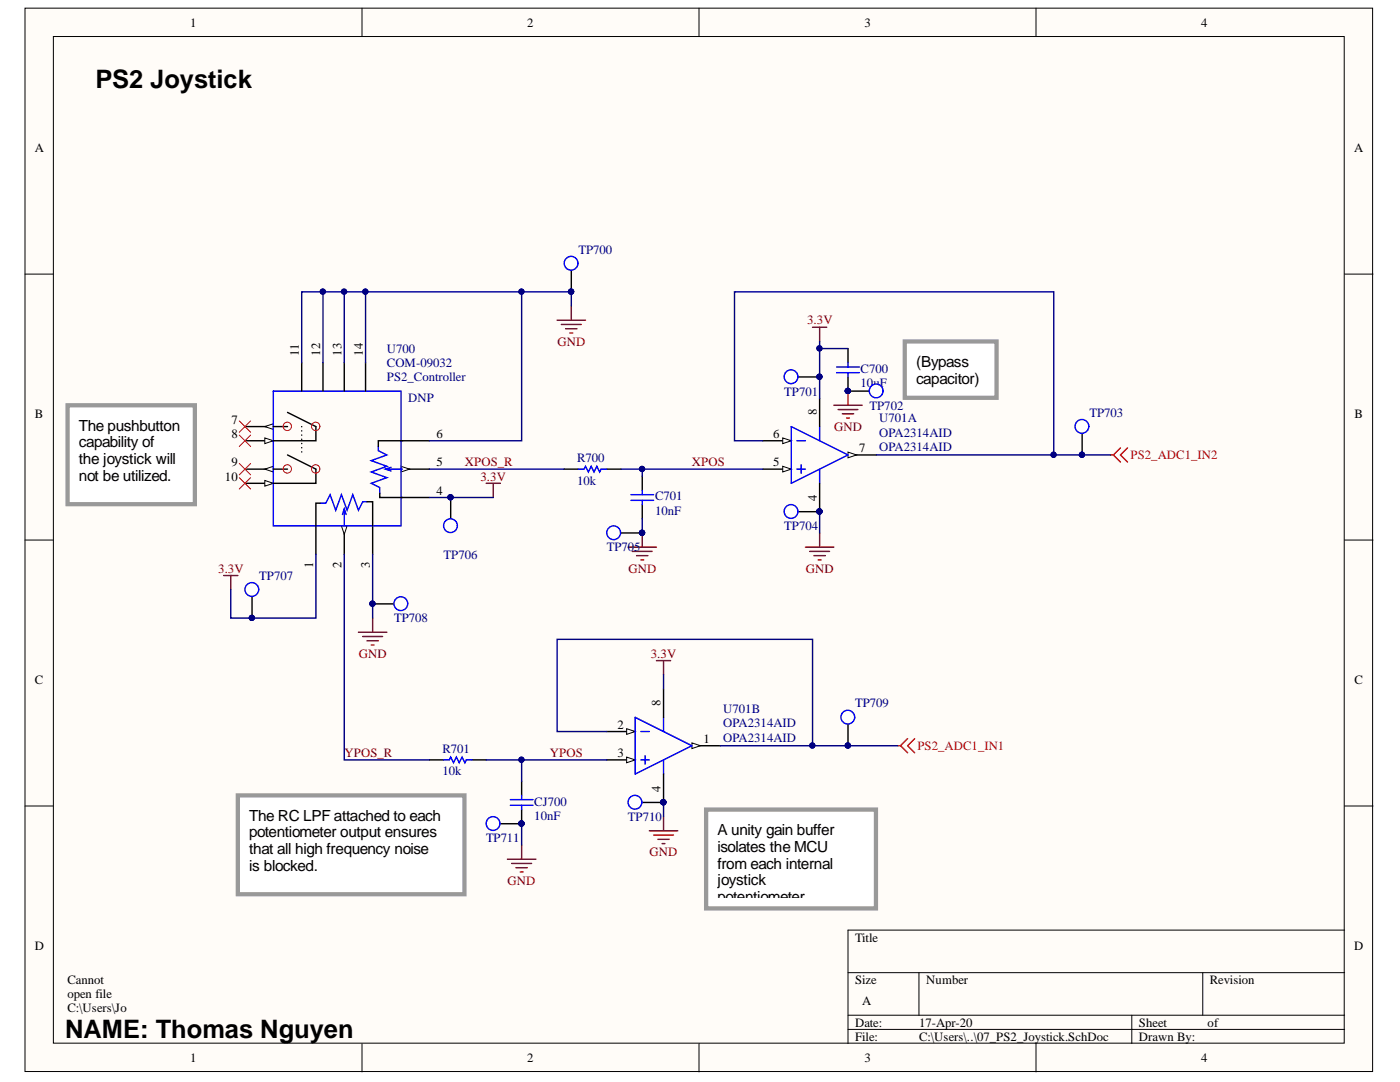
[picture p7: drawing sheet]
<svg xmlns="http://www.w3.org/2000/svg" width="279mm" height="216mm" viewBox="0 0 279 216" stroke-linecap="round" stroke-linejoin="round" font-family="sans-serif">
<defs><g id="words">
<g font-size="5.1">
<text x="19" y="17.5">PS2 Joystick</text>
<text x="13" y="207.1">NAME: Thomas Nguyen</text>
</g>
<g font-size="3.1">
<text x="182.8" y="73.2">(Bypass</text>
<text x="182.8" y="76.5">capacitor)</text>
<text x="15.8" y="85.9">The pushbutton</text>
<text x="15.8" y="89.3">capability of</text>
<text x="15.8" y="92.6">the joystick will</text>
<text x="15.8" y="96">not be utilized.</text>
<text x="49.7" y="163.7">The RC LPF attached to each</text>
<text x="49.7" y="167.1">potentiometer output ensures</text>
<text x="143.2" y="166.6">A unity gain buffer</text>
<text x="49.7" y="170.5">that all high frequency noise</text>
<text x="49.7" y="173.8">is blocked.</text>
<text x="143.2" y="169.9">isolates the MCU</text>
<text x="143.2" y="173.3">from each internal</text>
<text x="143.2" y="176.7">joystick</text>
<text x="143.2" y="180">potentiometer.</text>
</g>
<g font-size="2.5">
<text x="38" y="5.3">1</text>
<text x="105.2" y="5.3">2</text>
<text x="172.5" y="5.3">3</text>
<text x="239.7" y="5.3">4</text>
<text x="6.9" y="30.4">A</text>
<text x="270.3" y="30.4">A</text>
<text x="59.6" y="71" transform="rotate(-90 59.6 71)">11</text>
<text x="63.9" y="71" transform="rotate(-90 63.9 71)">12</text>
<text x="68.2" y="71" transform="rotate(-90 68.2 71)">13</text>
<text x="72.4" y="71" transform="rotate(-90 72.4 71)">14</text>
<text x="6.9" y="83.5">B</text>
<text x="163" y="82.8" transform="rotate(-90 163 82.8)">8</text>
<text x="270.3" y="83.5">B</text>
<text x="46.2" y="84.6">7</text>
<text x="46.2" y="87.4">8</text>
<text x="87.1" y="87.4">6</text>
<text x="154.3" y="87.4">6</text>
<text x="44.9" y="95.9">10</text>
<text x="46.2" y="93">9</text>
<text x="87.1" y="93">5</text>
<text x="154.3" y="93">5</text>
<text x="171.5" y="90.3">7</text>
<text x="87.1" y="98.7">4</text>
<text x="163" y="100" transform="rotate(-90 163 100)">4</text>
<text x="62.5" y="113.2" transform="rotate(-90 62.5 113.2)">1</text>
<text x="68.2" y="113.2" transform="rotate(-90 68.2 113.2)">2</text>
<text x="73.8" y="113.2" transform="rotate(-90 73.8 113.2)">3</text>
<text x="6.9" y="136.6">C</text>
<text x="270.3" y="136.6">C</text>
<text x="131.8" y="140.9" transform="rotate(-90 131.8 140.9)">8</text>
<text x="123.2" y="145.4">2</text>
<text x="140.4" y="148.2">1</text>
<text x="123.2" y="151.1">3</text>
<text x="131.8" y="158" transform="rotate(-90 131.8 158)">4</text>
<text x="6.9" y="189.6">D</text>
<text x="170.6" y="187.9">Title</text>
<text x="270.3" y="189.6">D</text>
<text x="13.4" y="196.4">Cannot</text>
<text x="170.6" y="196.4">Size</text>
<text x="184.9" y="196.4">Number</text>
<text x="241.4" y="196.4">Revision</text>
<text x="13.4" y="199.2">open file</text>
<text x="13.4" y="202">C:\Users\Jo</text>
<text x="172.1" y="200.6">A</text>
<text x="13.4" y="204.9">e</text>
<text x="13.4" y="207.6">Krachey\B</text>
<text x="170.6" y="204.9">Date:</text>
<text x="170.6" y="207.6">File:</text>
<text x="183.4" y="204.9">17-Apr-20</text>
<text x="183.4" y="207.6">C:\Users\..\07_PS2_Joystick.SchDoc</text>
<text x="227.3" y="204.9">Sheet</text>
<text x="227.3" y="207.6">Drawn By:</text>
<text x="241" y="204.9">of</text>
<text x="13.4" y="213.3">ECE315\20</text>
<text x="38" y="212">1</text>
<text x="105.2" y="212">2</text>
<text x="172.5" y="212">3</text>
<text x="239.7" y="212">4</text>
</g>
<g font-size="2.5" fill="#000080">
<text x="115.4" y="50.6">TP700</text>
<text x="77.2" y="70.4">U700</text>
<text x="77.2" y="76.1">PS2_Controller</text>
<text x="77.2" y="73.3">COM-09032</text>
<text x="171.7" y="77.2">10uF</text>
<text x="171.7" y="74.4">C700</text>
<text x="81.4" y="80.3">DNP</text>
<text x="156.5" y="78.9">TP701</text>
<text x="173.5" y="81.7">TP702</text>
<text x="217.4" y="83.2">TP703</text>
<text x="175.5" y="89.9">OPA2314AID</text>
<text x="175.5" y="84.3">U701A</text>
<text x="175.5" y="87.1">OPA2314AID</text>
<text x="115.2" y="92.2">R700</text>
<text x="115.2" y="96.8">10k</text>
<text x="130.7" y="99.8">C701</text>
<text x="130.7" y="102.7">10nF</text>
<text x="156.5" y="105.8">TP704</text>
<text x="88.5" y="111.5">TP706</text>
<text x="121.1" y="110">TP705</text>
<text x="51.8" y="115.7">TP707</text>
<text x="78.6" y="124.1">TP708</text>
<text x="144.3" y="142.3">U701B</text>
<text x="170.6" y="141.1">TP709</text>
<text x="144.3" y="148">OPA2314AID</text>
<text x="144.3" y="145.1">OPA2314AID</text>
<text x="88.3" y="154.7">10k</text>
<text x="88.3" y="150.3">R701</text>
<text x="106.6" y="160.7">CJ700</text>
<text x="106.6" y="163.5">10nF</text>
<text x="125.3" y="163.8">TP710</text>
<text x="97" y="168.1">TP711</text>
</g>
<g font-size="2.5" fill="#800000">
<text x="161.1" y="64.7">3.3V</text>
<text x="111.3" y="69">GND</text>
<text x="166.5" y="86">GND</text>
<text x="92.8" y="93">XPOS_R</text>
<text x="95.9" y="95.9">3.3V</text>
<text x="138.1" y="93">XPOS</text>
<text x="43.5" y="114.3">3.3V</text>
<text x="125.4" y="114.3">GND</text>
<text x="160.8" y="114.3">GND</text>
<text x="71.6" y="131.2">GND</text>
<text x="129.9" y="131.2">3.3V</text>
<text x="68.7" y="151.1">YPOS_R</text>
<text x="109.8" y="151.1">YPOS</text>
<text x="129.6" y="170.9">GND</text>
<text x="101.3" y="176.5">GND</text>
</g>
<g font-size="2.5" fill="#f00">
<text x="225.6" y="91.6">PS2_ADC1_IN2</text>
<text x="183.1" y="149.7">PS2_ADC1_IN1</text>
</g>
</g></defs>
<g fill="#fffcf8" stroke="#000" stroke-width=".2">
<path d="M5 1.6h268.9v212.2h-268.9z"/>
<path d="M10.7 7.3h257.6v200.9h-257.6z"/>
</g>
<g fill="none" stroke="#000" stroke-width=".2">
<path d="M72.2 1.6v5.7M139.5 1.6v5.7M206.8 1.6v5.7M5 54.7h5.7M268.4 54.7h5.6M5 107.8h5.7M268.4 107.8h5.6M5 160.8h5.7M268.4 160.8h5.6M169.2 194.1h99.2M183.4 194.1v8.5M240 194.1v8.5"/>
<path d="M268.4 185.6h-99.2v22.6M72.2 208.2v5.7M139.5 208.2v5.7M169.2 202.6h99.2M169.2 205.4h99.2M206.8 208.2v5.7M225.9 202.6v5.6"/>
</g>
<path d="M140.9 161.5h33.9v19.8h-33.9z" fill="#fff" stroke="#999" stroke-width=".85"/>
<path d="M63 104.9v5.7M68.7 104.9v5.7" fill="none" stroke="#000" stroke-width=".28"/>
<path d="M68.1 104.9h1.2l-.6 1.7z" fill="#fffcf8"/>
<path d="M68.1 104.9h1.2l-.6 1.7z" fill="none" stroke="#000" stroke-width=".2"/>
<path d="M80 99.3h5.7M80 93.6h5.7M74.4 104.9v5.7" fill="none" stroke="#000" stroke-width=".28"/>
<path d="M80 93l1.7 .6-1.7 .6z" fill="#fffcf8"/>
<path d="M80 93l1.7 .6-1.7 .6z" fill="none" stroke="#000" stroke-width=".2"/>
<path d="M48.9 85.1h5.6M80 87.9h5.7" fill="none" stroke="#000" stroke-width=".28"/>
<path d="M52.8 85.1l1.7-.5v1.1z" fill="#fffcf8"/>
<path d="M52.8 85.1l1.7-.5v1.1z" fill="none" stroke="#000" stroke-width=".2"/>
<path d="M48.9 87.9h5.6" fill="none" stroke="#000" stroke-width=".28"/>
<path d="M52.8 87.4l1.7 .5-1.7 .6z" fill="#fffcf8"/>
<path d="M52.8 87.4l1.7 .5-1.7 .6z" fill="none" stroke="#000" stroke-width=".2"/>
<path d="M48.9 93.6h5.6" fill="none" stroke="#000" stroke-width=".28"/>
<path d="M52.8 93.6l1.7-.6v1.2z" fill="#fffcf8"/>
<path d="M52.8 93.6l1.7-.6v1.2z" fill="none" stroke="#000" stroke-width=".2"/>
<path d="M48.9 96.4h5.6" fill="none" stroke="#000" stroke-width=".28"/>
<path d="M52.8 95.9l1.7 .5-1.7 .6z" fill="#fffcf8"/>
<path d="M52.8 95.9l1.7 .5-1.7 .6z" fill="none" stroke="#000" stroke-width=".2"/>
<path d="M54.5 78h25.5v26.9h-25.5zM75.5 89.1v.8l1.7 .9-3.1 1.1 3.1 1.1-3.1 1.2 3.1 1.1-3.1 1.1 1.7 .9v1.1M76.9 93.6h3.4M78.1 93.2l-1.2 .4 1.2 .4M68.3 102.7l.4-1.2 .4 1.2M68.7 101.5v3.4M73.2 100.1h-.8l-.9 1.7-1.1-3.1-1.1 3.1-1.2-3.1-1.1 3.1-1.1-3.1-.9 1.7h-1.1" fill="none" stroke="#00f" stroke-width=".28"/>
<path d="M60.2 72.4v5.6M64.5 72.4v5.6M68.7 72.4v5.6M73 72.4v5.6M54.5 85.1h2.9M54.5 93.6h2.9M57.4 82.3l5.6 2.8v2.8h-8.5M57.4 90.8l5.6 2.8v2.8h-8.5M75.8 98.4v.9h4.5M80.3 87.9h-4.8v1.2M63.9 100.4h-.9v4.5M73.2 100.1h1.2v4.8" fill="none" stroke="#000" stroke-width=".28"/>
<g fill="none" stroke="#f00" stroke-width=".2">
<path d="M47.8 95.3l2.2 2.3M47.8 92.5l2.2 2.2M47.8 86.8l2.2 2.3M47.8 84l2.2 2.3M50 95.3l-2.2 2.3M50 92.5l-2.2 2.2M50 86.8l-2.2 2.3M50 84l-2.2 2.3"/>
<circle cx="57.3" cy="85.1" r=".84"/>
<circle cx="57.3" cy="93.6" r=".84"/>
<circle cx="63" cy="85.1" r=".84"/>
<circle cx="63" cy="93.6" r=".84"/>
</g>
<path d="M60.2 85.1v5.7" fill="none" stroke="#000" stroke-width=".28" stroke-dasharray="0 .8"/>
<g fill="#fff" stroke="#999" stroke-width=".85">
<path d="M47.5 158.7h45.2v19.7h-45.2z"/>
<path d="M13.5 80.9h25.4v19.7h-25.4z"/>
</g>
<g fill="none" stroke="#800000" stroke-width=".28">
<path d="M111.2 63.9h5.6M112 64.7h4M112.9 65.6h2.2M113.7 66.4h.6M114 61.1v2.8M162.2 65.3h2.8M163.6 65.3v2.8M97 96.4h2.9M98.4 96.4v2.9M44.6 114.8h2.9M46.1 114.8v2.9M125.3 109.2h5.7"/>
<path d="M126.2 110h4M127 110.9h2.3M127.9 111.7h.6M128.2 106.3v2.9M160.7 109.2h5.7M161.6 110h4M162.4 110.9h2.3M163.3 111.7h.6M163.6 106.3v2.9M71.5 126.2h5.7M72.4 127h4M73.2 127.9h2.3"/>
<path d="M74.1 128.7h.6M74.4 123.3v2.9M131 131.8h2.8M132.4 131.8v2.8M101.3 171.4h5.6M102.1 172.3h4M103 173.1h2.2M103.8 174h.6M104.1 168.6v2.8M129.6 165.8h5.7M130.4 166.6h4M131.3 167.5h2.3"/>
<path d="M132.1 168.3h.6M132.4 163v2.8"/>
</g>
<circle cx="128.1" cy="106.3" r=".52" fill="#000080" stroke="#000080" stroke-width=".2"/>
<path d="M169.2 90.8h5.7" fill="none" stroke="#000" stroke-width=".28"/>
<path d="M169.2 90.2l1.7 .6-1.7 .5z" fill="#fffcf8"/>
<path d="M169.2 90.2l1.7 .6-1.7 .5z" fill="none" stroke="#000" stroke-width=".2"/>
<path d="M152.2 93.6h5.7" fill="none" stroke="#000" stroke-width=".28"/>
<path d="M156.2 93l1.7 .6-1.7 .6z" fill="#fffcf8"/>
<path d="M156.2 93l1.7 .6-1.7 .6z" fill="none" stroke="#000" stroke-width=".2"/>
<path d="M152.2 87.9h5.7" fill="none" stroke="#000" stroke-width=".28"/>
<path d="M156.2 87.4l1.7 .5-1.7 .6z" fill="#fffcf8"/>
<path d="M156.2 87.4l1.7 .5-1.7 .6z" fill="none" stroke="#000" stroke-width=".2"/>
<path d="M157.9 85.1l11.3 5.7-11.3 5.6zM159 87.9h1.7M159 93.6h1.7M159.9 92.8v1.7M163.6 85.1v2.8M163.6 93.6v2.8" fill="none" stroke="#00f" stroke-width=".28"/>
<path d="M163.6 79.5v5.6M163.6 96.4v5.7M138.1 148.8h5.7" fill="none" stroke="#000" stroke-width=".28"/>
<circle cx="163.5" cy="102.1" r=".52" fill="#000080" stroke="#000080" stroke-width=".2"/>
<path d="M138.1 148.2l1.7 .6-1.7 .6z" fill="#fffcf8"/>
<path d="M138.1 148.2l1.7 .6-1.7 .6z" fill="none" stroke="#000" stroke-width=".2"/>
<path d="M121.1 151.6h5.7" fill="none" stroke="#000" stroke-width=".28"/>
<path d="M125.1 151.1l1.7 .5-1.7 .6z" fill="#fffcf8"/>
<path d="M125.1 151.1l1.7 .5-1.7 .6z" fill="none" stroke="#000" stroke-width=".2"/>
<path d="M121.1 146h5.7" fill="none" stroke="#000" stroke-width=".28"/>
<path d="M125.1 145.4l1.7 .6-1.7 .5z" fill="#fffcf8"/>
<path d="M125.1 145.4l1.7 .6-1.7 .5z" fill="none" stroke="#000" stroke-width=".2"/>
<g fill="none" stroke="#00f" stroke-width=".28">
<path d="M167 74.4h4.5M167 73.2h4.5M169.2 72.4v.8M169.2 74.4v.8M115.4 93.6h1.2l.2-.6 .6 1.2 .6-1.2 .5 1.2 .6-1.2 .6 1.2 .3-.6h1.1M125.9 98.7h4.5M125.9 99.8h4.5M128.2 97.9v.8M128.2 99.8v.9M88.5 151.6h1.2l.2-.5 .6 1.1 .6-1.1 .5 1.1 .6-1.1 .6 1.1 .3-.6h1.1M101.8 159.6h4.6M104.1 158.7v.9"/>
<path d="M126.8 143.1l11.3 5.7-11.3 5.7zM127.9 146h1.7M127.9 151.6h1.7M128.7 150.8v1.7M132.4 143.1v2.9M132.4 151.6v2.9M101.8 160.7h4.6M104.1 160.7v.8"/>
</g>
<path d="M169.2 69.6v2.8M169.2 75.2v2.8M112.6 93.6h2.8M121.1 93.6h2.8M128.2 95v2.9M128.2 100.7v2.8M132.4 137.5v5.6M85.7 151.6h2.8M94.2 151.6h2.8M104.1 155.9v2.8M132.4 154.5v5.6M104.1 161.5v2.9" fill="none" stroke="#000" stroke-width=".28"/>
<g fill="#000080" stroke="#000080" stroke-width=".2">
<circle cx="132.4" cy="160.1" r=".52"/>
<circle cx="104.1" cy="164.3" r=".52"/>
<circle cx="169.2" cy="78" r=".52"/>
</g>
<path d="M221.6 90.8h.6M222.2 90.8l1.4 1.4M223.6 89.4l-1.4 1.4M225 89.4l-1.4 1.4 1.4 1.4M179.1 148.8h.6M179.7 148.8l1.4 1.4M181.1 147.4l-1.4 1.4M182.5 147.4l-1.4 1.4 1.4 1.4" fill="none" stroke="#f00" stroke-width=".28"/>
<path d="M169.2 78v2.9M166.4 80.9h5.7M167.3 81.7h3.9M168.1 82.6h2.3M169 83.4h.5" fill="none" stroke="#800000" stroke-width=".28"/>
<path d="M180.6 68.1h18.3v11.3h-18.3z" fill="#fff" stroke="#999" stroke-width=".85"/>
<path d="M216 85.1v5.7" fill="none" stroke="#000" stroke-width=".28"/>
<circle cx="215.9" cy="90.7" r=".52" fill="#000080" stroke="#000080" stroke-width=".2"/>
<circle cx="215.9" cy="85.1" r="1.37" fill="#fff" stroke="#00f" stroke-width=".28"/>
<g fill="#000080" stroke="#000080" stroke-width=".2">
<circle cx="215.9" cy="90.7" r=".52"/>
<circle cx="169.2" cy="148.8" r=".52"/>
</g>
<path d="M169.2 143.1v5.7" fill="none" stroke="#000" stroke-width=".28"/>
<circle cx="169.2" cy="143.1" r="1.37" fill="#fff" stroke="#00f" stroke-width=".28"/>
<g fill="#000080" stroke="#000080" stroke-width=".2">
<circle cx="169.2" cy="148.8" r=".52"/>
<circle cx="163.5" cy="69.5" r=".52"/>
<circle cx="163.5" cy="75.2" r=".52"/>
<circle cx="50.3" cy="123.3" r=".52"/>
<circle cx="64.4" cy="58.2" r=".52"/>
<circle cx="68.7" cy="58.2" r=".52"/>
<circle cx="72.9" cy="58.2" r=".52"/>
<circle cx="104.1" cy="58.2" r=".52"/>
<circle cx="114" cy="58.2" r=".52"/>
<circle cx="89.9" cy="99.2" r=".52"/>
<circle cx="104.1" cy="151.6" r=".52"/>
<circle cx="162.1" cy="148.8" r=".52"/>
<circle cx="128.1" cy="93.6" r=".52"/>
<circle cx="210.3" cy="90.7" r=".52"/>
<circle cx="215.9" cy="90.7" r=".52"/>
<circle cx="74.3" cy="120.5" r=".52"/>
<circle cx="104.1" cy="164.3" r=".52"/>
<circle cx="128.1" cy="106.3" r=".52"/>
<circle cx="132.4" cy="160.1" r=".52"/>
<circle cx="163.5" cy="102.1" r=".52"/>
</g>
<g fill="none" stroke="#000080" stroke-width=".28">
<path d="M64.5 58.2v14.2M68.7 58.2v14.2M73 58.2v14.2M104.1 58.2v29.7h-18.4M114 61.1v-2.9h-53.8v14.2M163.6 68.1v11.4M163.6 69.6h5.6M85.7 99.3h12.7M85.7 93.6h26.9M123.9 93.6h28.3M128.2 93.6v1.4M152.2 87.9h-5.6v-29.7h63.7v32.6"/>
<path d="M174.9 90.8h46.7M63 110.6v12.7h-16.9v-5.6M68.7 110.6v41h17M74.4 110.6v12.7M128.2 103.5v2.8M163.6 102.1v4.2M132.4 134.6v2.9M97 151.6h24.1M104.1 151.6v4.3M121.1 146h-9.9v-18.4h51v21.2M143.8 148.8h35.3M104.1 164.4v4.2"/>
<path d="M132.4 160.1v2.9"/>
</g>
<path d="M50.3 117.7v5.6" fill="none" stroke="#000" stroke-width=".28"/>
<circle cx="50.3" cy="117.6" r="1.37" fill="#fff" stroke="#00f" stroke-width=".28"/>
<g fill="#000080" stroke="#000080" stroke-width=".2">
<circle cx="50.3" cy="123.3" r=".52"/>
<circle cx="104.1" cy="164.3" r=".52"/>
</g>
<path d="M98.4 164.4h5.7" fill="none" stroke="#000" stroke-width=".28"/>
<circle cx="98.4" cy="164.3" r="1.37" fill="#fff" stroke="#00f" stroke-width=".28"/>
<g fill="#000080" stroke="#000080" stroke-width=".2">
<circle cx="104.1" cy="164.3" r=".52"/>
<circle cx="132.4" cy="160.1" r=".52"/>
</g>
<path d="M126.8 160.1h5.6" fill="none" stroke="#000" stroke-width=".28"/>
<circle cx="126.7" cy="160.1" r="1.37" fill="#fff" stroke="#00f" stroke-width=".28"/>
<g fill="#000080" stroke="#000080" stroke-width=".2">
<circle cx="132.4" cy="160.1" r=".52"/>
<circle cx="114" cy="58.2" r=".52"/>
</g>
<path d="M114 52.6v5.6" fill="none" stroke="#000" stroke-width=".28"/>
<circle cx="114" cy="52.5" r="1.37" fill="#fff" stroke="#00f" stroke-width=".28"/>
<g fill="#000080" stroke="#000080" stroke-width=".2">
<circle cx="114" cy="58.2" r=".52"/>
<circle cx="163.5" cy="75.2" r=".52"/>
</g>
<path d="M157.9 75.2h5.7" fill="none" stroke="#000" stroke-width=".28"/>
<circle cx="157.9" cy="75.2" r="1.37" fill="#fff" stroke="#00f" stroke-width=".28"/>
<g fill="#000080" stroke="#000080" stroke-width=".2">
<circle cx="163.5" cy="75.2" r=".52"/>
<circle cx="163.5" cy="102.1" r=".52"/>
</g>
<path d="M157.9 102.1h5.7" fill="none" stroke="#000" stroke-width=".28"/>
<circle cx="157.9" cy="102.1" r="1.37" fill="#fff" stroke="#00f" stroke-width=".28"/>
<g fill="#000080" stroke="#000080" stroke-width=".2">
<circle cx="163.5" cy="102.1" r=".52"/>
<circle cx="128.1" cy="106.3" r=".52"/>
</g>
<path d="M122.5 106.3h5.7" fill="none" stroke="#000" stroke-width=".28"/>
<circle cx="122.5" cy="106.3" r="1.37" fill="#fff" stroke="#00f" stroke-width=".28"/>
<g fill="#000080" stroke="#000080" stroke-width=".2">
<circle cx="128.1" cy="106.3" r=".52"/>
<circle cx="89.9" cy="99.2" r=".52"/>
</g>
<path d="M89.9 99.3v5.6" fill="none" stroke="#000" stroke-width=".28"/>
<circle cx="89.9" cy="104.9" r="1.37" fill="#fff" stroke="#00f" stroke-width=".28"/>
<g fill="#000080" stroke="#000080" stroke-width=".2">
<circle cx="89.9" cy="99.2" r=".52"/>
<circle cx="74.3" cy="120.5" r=".52"/>
</g>
<path d="M74.4 120.5h5.6" fill="none" stroke="#000" stroke-width=".28"/>
<circle cx="80" cy="120.5" r="1.37" fill="#fff" stroke="#00f" stroke-width=".28"/>
<g fill="#000080" stroke="#000080" stroke-width=".2">
<circle cx="74.3" cy="120.5" r=".52"/>
<circle cx="169.2" cy="78" r=".52"/>
</g>
<path d="M169.2 78h5.7" fill="none" stroke="#000" stroke-width=".28"/>
<circle cx="174.9" cy="78" r="1.37" fill="#fff" stroke="#00f" stroke-width=".28"/>
<circle cx="169.2" cy="78" r=".52" fill="#000080" stroke="#000080" stroke-width=".2"/>
<use href="#words"/>
</svg>
